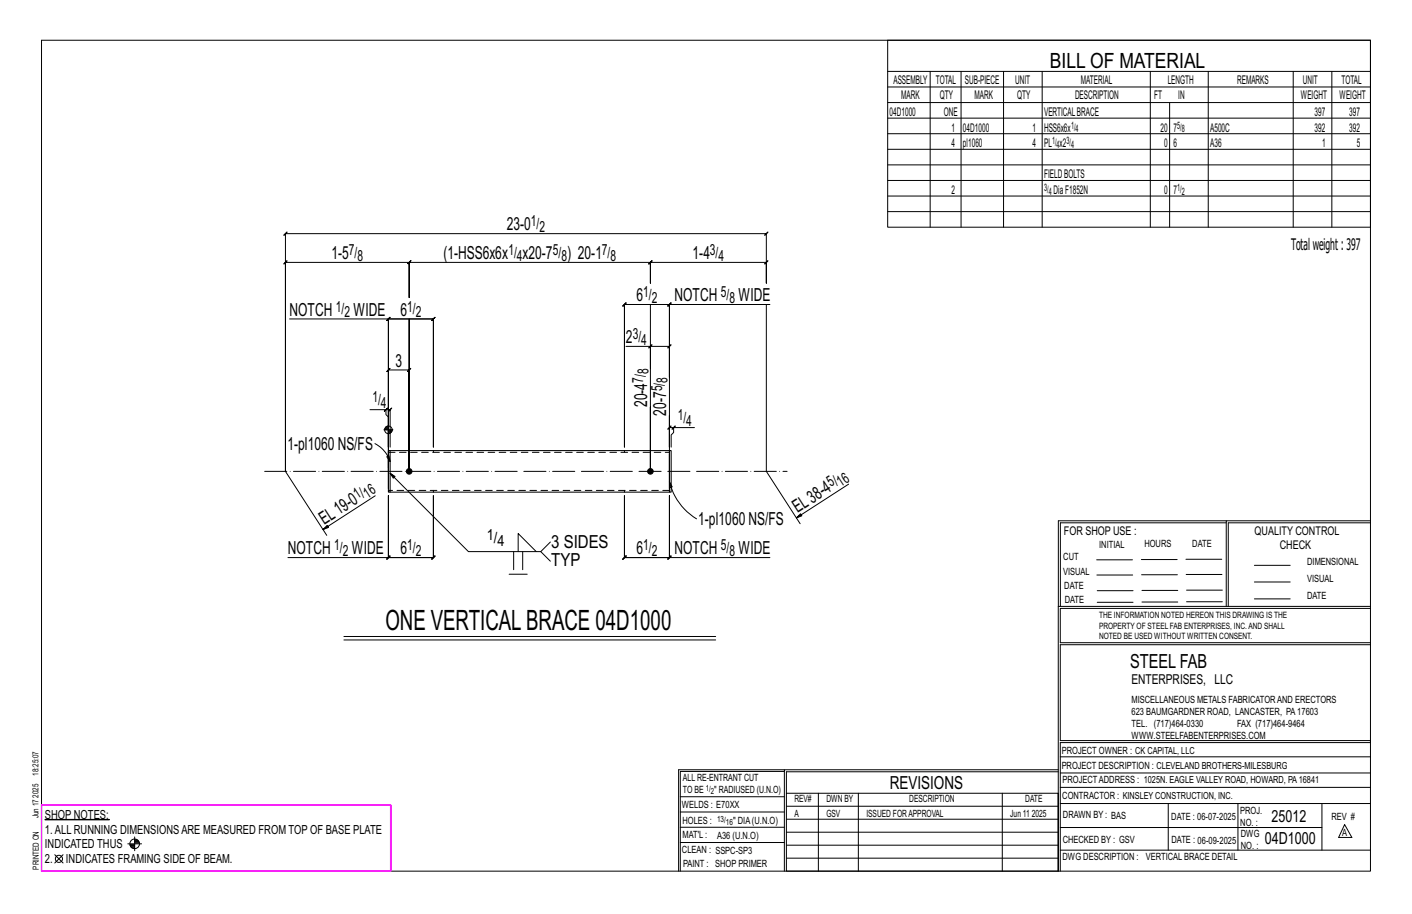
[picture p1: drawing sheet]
<svg xmlns="http://www.w3.org/2000/svg" width="432mm" height="279mm" viewBox="0 0 432 279" stroke-linecap="round" stroke-linejoin="round" font-family="sans-serif">
<defs><g id="words">
<text font-size="8.6" x="117.9" y="192.6">ONE VERTICALBRACE 04D1000</text>
<text font-size="6.4" x="321.1" y="20.7">BILL OF MATERIAL</text>
<text font-size="5.9" x="345.6" y="204.1">STEEL FAB</text>
<g font-size="5.5">
<text x="155" y="70.4">23-0</text>
<text x="101.4" y="79.2">1-5</text>
<text x="135.6" y="79.2">(1-HSS6x6x</text>
<text x="159.8" y="79.2">x20-7</text>
<text x="173.4" y="79.2">) 20-1</text>
<text x="211.8" y="79.2">1-4</text>
<text x="194.6" y="92.1">6</text>
<text x="206.3" y="92.1">NOTCH</text>
<text x="225.8" y="92.1">WIDE</text>
<text x="88.6" y="96.5">NOTCH</text>
<text x="108.1" y="96.5">WIDE</text>
<text x="122.5" y="96.5">6</text>
<text x="191.4" y="104.9">2</text>
<text x="120.9" y="112.1">3</text>
<text x="197.9" y="124.4" transform="rotate(-90 197.9 124.4)">20-4</text>
<text x="203.7" y="127.1" transform="rotate(-90 203.7 127.1)">20-7</text>
<text x="87.9" y="137.5">1-pl1060 NS/FS</text>
<text x="99.1" y="160.5" transform="rotate(-33 99.1 160.5)">EL19-0</text>
<text x="213.5" y="160.5">1-pl1060 NS/FS</text>
<text x="243.9" y="156.9" transform="rotate(-33 243.9 156.9)">EL38-4</text>
<text x="168.6" y="167.6">3 SIDES</text>
<text x="88.1" y="169.5">NOTCH</text>
<text x="107.6" y="169.5">WIDE</text>
<text x="122.5" y="169.5">6</text>
<text x="168.6" y="173.2">TYP</text>
<text x="194.6" y="169.5">6</text>
<text x="206.3" y="169.5">NOTCH</text>
<text x="225.8" y="169.5">WIDE</text>
<text x="272.2" y="241.1">REVISIONS</text>
</g>
<g font-size="5.1">
<text x="388.9" y="251.3">25012</text>
<text x="386.8" y="258.1">04D1000</text>
</g>
<text font-size="4.9" x="394.8" y="76.4">Totalweight : 397</text>
<g font-size="4.7">
<text x="162.3" y="69.2">1/</text>
<text x="164.9" y="70.9">2</text>
<text x="106.7" y="78">7/</text>
<text x="155.5" y="78">1/</text>
<text x="169.1" y="78">5/</text>
<text x="184.1" y="78">7/</text>
<text x="217.1" y="78">3/</text>
<text x="109.3" y="79.6">8</text>
<text x="158.1" y="79.6">4</text>
<text x="171.7" y="79.6">8</text>
<text x="186.7" y="79.6">8</text>
<text x="219.7" y="79.6">4</text>
<text x="102.7" y="95.3">1/</text>
<text x="124.5" y="95.3">1/</text>
<text x="196.7" y="90.8">1/</text>
<text x="199.3" y="92.5">2</text>
<text x="220.4" y="90.8">5/</text>
<text x="223.1" y="92.5">8</text>
<text x="105.3" y="96.9">2</text>
<text x="127.1" y="96.9">2</text>
<text x="193.5" y="103.7">3/</text>
<text x="196.1" y="105.3">4</text>
<text x="196.7" y="117.1" transform="rotate(-90 196.7 117.1)">7/</text>
<text x="198.3" y="114.5" transform="rotate(-90 198.3 114.5)">8</text>
<text x="202.5" y="119.7" transform="rotate(-90 202.5 119.7)">5/</text>
<text x="204.1" y="117.1" transform="rotate(-90 204.1 117.1)">8</text>
<text x="113.9" y="123">1/</text>
<text x="116.5" y="124.7">4</text>
<text x="207.3" y="128.5">1/</text>
<text x="209.9" y="130.1">4</text>
<text x="254.1" y="148.9" transform="rotate(-33 254.1 148.9)">5/</text>
<text x="257.2" y="148.8" transform="rotate(-33 257.2 148.8)">16</text>
<text x="109.3" y="152.4" transform="rotate(-33 109.3 152.4)">1/</text>
<text x="112.4" y="152.4" transform="rotate(-33 112.4 152.4)">16</text>
<text x="148.9" y="165.1">1/</text>
<text x="152.1" y="166.8">4</text>
<text x="102.2" y="168.2">1/</text>
<text x="104.8" y="169.9">2</text>
<text x="124.5" y="168.2">1/</text>
<text x="127.1" y="169.9">2</text>
<text x="196.7" y="168.2">1/</text>
<text x="199.3" y="169.9">2</text>
<text x="220.4" y="168.2">5/</text>
<text x="223.1" y="169.9">8</text>
</g>
<text font-size="4.2" x="346" y="209.1">ENTERPRISES, LLC</text>
<g font-size="3.8">
<text x="13.8" y="250.3">SHOP NOTES:</text>
<text x="13.8" y="254.8">1.ALL RUNNING DIMENSIONSARE MEASURED FROM TOP OF BASE PLATE</text>
<text x="13.8" y="263.9">2.</text>
<text x="13.8" y="259.3">INDICATED THUS</text>
<text x="20.2" y="263.9">INDICATES FRAMING SIDE OF BEAM.</text>
</g>
<g font-size="3.7">
<text x="273.2" y="25.6">ASSEMBLY</text>
<text x="286.2" y="25.6">TOTAL</text>
<text x="295.1" y="25.6">SUB-PIECE</text>
<text x="310.4" y="25.6">UNIT</text>
<text x="330.5" y="25.6">MATERIAL</text>
<text x="357.1" y="25.6">LENGTH</text>
<text x="378.3" y="25.6">REMARKS</text>
<text x="398.4" y="25.6">UNIT</text>
<text x="410.2" y="25.6">TOTAL</text>
<text x="272.1" y="35.5">04D1000</text>
<text x="275.6" y="30.4">MARK</text>
<text x="287.4" y="30.4">QTY</text>
<text x="288.6" y="35.5">ONE</text>
<text x="298" y="30.4">MARK</text>
<text x="311" y="30.4">QTY</text>
<text x="319.3" y="35.5">VERTICALBRACE</text>
<text x="328.7" y="30.4">DESCRIPTION</text>
<text x="353" y="30.4">FT</text>
<text x="360.3" y="30.4">IN</text>
<text x="397.8" y="30.4">WEIGHT</text>
<text x="402" y="35.5">397</text>
<text x="409.6" y="30.4">WEIGHT</text>
<text x="412.6" y="35.5">397</text>
<text x="290.9" y="40.2">1</text>
<text x="294.5" y="40.2">04D1000</text>
<text x="315.8" y="40.2">1</text>
<text x="319.3" y="40.2">HSS6x6x</text>
<text x="354.9" y="40.2">20</text>
<text x="358.9" y="40.2">7</text>
<text x="370.1" y="40.2">A500C</text>
<text x="402" y="40.2">392</text>
<text x="412.6" y="40.2">392</text>
<text x="290.9" y="45">4</text>
<text x="294.5" y="45">pl1060</text>
<text x="315.8" y="45">4</text>
<text x="319.3" y="45">PL x2</text>
<text x="356" y="45">0</text>
<text x="358.9" y="45">6</text>
<text x="370.1" y="45">A36</text>
<text x="404.3" y="45">1</text>
<text x="415" y="45">5</text>
<text x="290.9" y="59.3">2</text>
<text x="319.3" y="54.5">FIELDBOLTS</text>
<text x="322.2" y="59.3">DiaF1852N</text>
<text x="356" y="59.3">0</text>
<text x="358.9" y="59.3">7</text>
<text x="325.3" y="163.4">FOR SHOP USE :</text>
<text x="383.7" y="163.4">QUALITY CONTROL</text>
<text x="391.4" y="167.8">CHECK</text>
</g>
<g font-size="3.1">
<text x="327.5" y="39.4">1/</text>
<text x="328.9" y="40.5">4</text>
<text x="360" y="39.4">5/</text>
<text x="361.4" y="40.5">8</text>
<text x="321.7" y="44.1">1/</text>
<text x="323.1" y="45.3">4</text>
<text x="326.1" y="44.1">3/</text>
<text x="327.5" y="45.3">4</text>
<text x="319.3" y="58.4">3/</text>
<text x="320.7" y="59.5">4</text>
<text x="360" y="58.4">1/</text>
<text x="361.4" y="59.5">2</text>
<text x="336.2" y="167.4">INITIAL</text>
<text x="350" y="167.1">HOURS</text>
<text x="364.6" y="167.2">DATE</text>
<text x="325.2" y="171.3">CUT</text>
<text x="399.8" y="172.8">DIMENSIONAL</text>
<text x="325.1" y="175.8">VISUAL</text>
<text x="399.8" y="177.9">VISUAL</text>
<text x="325.5" y="180">DATE</text>
<text x="325.7" y="184.4">DATE</text>
<text x="399.8" y="183.1">DATE</text>
<text x="346" y="215">MISCELLANEOUS METALS FABRICATORAND ERECTORS</text>
<text x="346" y="218.6">623 BAUMGARDNER ROAD, LANCASTER, PA17603</text>
<text x="346" y="225.8">WWW.STEELFABENTERPRISES.COM</text>
<text x="346" y="222.2">TEL. (717)464-0330</text>
<text x="378.3" y="222.2">FAX (717)464-9464</text>
<text x="324.7" y="230.5">PROJECT OWNER : CK CAPITAL, LLC</text>
<text x="208.8" y="238.8">ALL RE-ENTRANT CUT</text>
<text x="324.7" y="235.1">PROJECT DESCRIPTION : CLEVELAND BROTHERS-MILESBURG</text>
<text x="324.9" y="239.5">PROJECTADDRESS : 1025N. EAGLE VALLEY ROAD, HOWARD, PA16841</text>
<text x="208.8" y="242.5">TO BE</text>
<text x="218.4" y="242.5">&quot; RADIUSED (U.N.O)</text>
<text x="242.9" y="245.3">REV#</text>
<text x="252.7" y="245.3">DWN BY</text>
<text x="278.1" y="245.3">DESCRIPTION</text>
<text x="313.5" y="245.3">DATE</text>
<text x="324.9" y="244.2">CONTRACTOR : KINSLEY CONSTRUCTION, INC.</text>
<text x="208.5" y="247">WELDS : E70XX</text>
<text x="208.7" y="251.7">HOLES :</text>
<text x="224.2" y="251.8">&quot; DIA(U.N.O)</text>
<text x="242.9" y="249.9">A</text>
<text x="252.7" y="249.9">GSV</text>
<text x="264.9" y="249.9">ISSUED FORAPPROVAL</text>
<text x="309" y="249.9">Jun 11</text>
<text x="315.5" y="249.9">2025</text>
<text x="325.1" y="250">DRAWN BY : BAS</text>
<text x="358.2" y="250.5">DATE : 06-07-2025</text>
<text x="379.3" y="248.9">PROJ.</text>
<text x="407.2" y="250.5">REV #</text>
<text x="208.7" y="256.3">MAT'L :</text>
<text x="219.3" y="256.4">A36 (U.N.O)</text>
<text x="325" y="257.6">CHECKED BY : GSV</text>
<text x="358.3" y="257.7">DATE : 06-09-2025</text>
<text x="379.3" y="252.5">NO. :</text>
<text x="379.5" y="255.9">DWG</text>
<text x="410.5" y="255.5">A</text>
<text x="208.6" y="260.7">CLEAN : SSPC-SP3</text>
<text x="324.9" y="262.9">DWG DESCRIPTION :</text>
<text x="350.4" y="263">VERTICAL BRACE DETAIL</text>
<text x="379.5" y="259.5">NO. :</text>
<text x="208.9" y="265">PAINT : SHOP PRIMER</text>
</g>
<g font-size="2.7">
<text x="336.1" y="189">THE INFORMATION NOTED HEREON THIS DRAWING IS THE</text>
<text x="336.1" y="195.4">NOTED BE USED WITHOUT WRITTEN CONSENT.</text>
<text x="336.1" y="192.2">PROPERTY OF STEEL FAB ENTERPRISES, INC.AND SHALL</text>
</g>
<g font-size="2.6">
<text x="215.9" y="241.8">1/</text>
<text x="217.4" y="242.7">2</text>
<text x="219.3" y="251.1">13/</text>
<text x="222" y="252.1">16</text>
</g>
<g font-size="2.5">
<text x="11.7" y="237.1" transform="rotate(-90 11.7 237.1)">18:25:07</text>
<text x="11.8" y="243.8" transform="rotate(-90 11.8 243.8)">2025</text>
<text x="11.8" y="250.1" transform="rotate(-90 11.8 250.1)">Jun 17</text>
<text x="11.9" y="265.8" transform="rotate(-90 11.9 265.8)">PRINTED ON</text>
</g>
</g></defs>
<g fill="#000" stroke="#000" stroke-width=".31">
<path d="M13.8 250.5l19.6 .1z"/>
<circle cx="125.1" cy="144.1" r=".86"/>
<circle cx="198.9" cy="144.1" r=".86"/>
</g>
<g fill="none" stroke="#000" stroke-width=".31">
<path d="M12.7 12.3h406.4v254h-406.4zM271.5 12.3h147.6v57.2h-147.6zM271.5 21.8h147.6M271.5 26.6h147.6M271.5 31.4h147.6M271.5 36.1h147.6M284.5 21.8v47.7M293.9 21.8v47.7M306.9 21.8v47.7M318.7 21.8v47.7M351.8 21.8v47.7M357.7 31.4v38.1"/>
<path d="M369.5 21.8v47.7M395.5 21.8v47.7M407.3 21.8v47.7M271.5 40.9h147.6M271.5 45.6h147.6M271.5 50.4h147.6M271.5 55.2h147.6M271.5 59.9h147.6M87.8 70.9l-.5 .5h147.1l-.5 .5 1-1-.5 .5v15.2v-6.4l.5-.5-1 1 .5-.5h-35.5l.5-.5-1 1 .5-.5v6.4v-6.4l.5-.5-1 1 .5-.5h-73.8l.5-.5-1 1 .5-.5v10.8v-10.8l.5-.5-1 1 .5-.5h-37.8l.5-.5-1 1 .5-.5v63.9v-72.7l-.5 .5zM271.5 64.7h147.6M88.6 97.5h30.2v39.2v-39.2l-.5 .5 1-1-.5 .5h13.7l-.5 .5 1-1-.5 .5v39.2v-39.2l.5-.5-1 1 .5-.5h-13.7M119.3 97l-1 1z"/>
<path d="M198.9 93.1v19.6zM204.7 93.1h-13.7l.5-.5-1 1 .5-.5v43.6v-43.6l-.5 .5 1-1-.5 .5h13.7l-.5 .5 1-1-.5 .5v22.2v-22.2h30.7M205.2 92.6l-1 1zM234.4 93.1v51zM191.4 105.9h7.5v38.2v-19.7M198.4 106.4l1-1zM198.9 105.9h5.8l-.5 .5 1-1-.5 .5v38.2M113.1 125.2h4.9v1.5l.8 .8v9.2M114.7 135.6l1.6 1.1 1.4 1.4 .8 1.2 .8 1.8M117.4 131.4h2.8M117.5 125.7l1-1zM117.7 130.9v.5"/>
<path d="M117.9 130.6v.8M118 125.2h1.3l-.5 .5 1-1-.5 .5v11.5M118.1 130.4v1M118.3 139.6l.7-.3 .3 1.8zM118.4 130.3v1.1M118.6 130.2v1.2M118.8 130v13M119 131.4v1.1M119.2 131.4v1.1M119.4 131.4v1M119.6 131.4v.8M119.8 131.4v.5"/>
<path d="M198.9 124.4v19.7zM204.7 127.1v9.6zM205.5 131.2l1-1zM206 130.7h-1.3l.5-.5-1 1 .5-.5v6M212.4 130.7h-6.4v1.5l-.8 .8v3.7M87.3 144.1l12.6 19.6M114.7 151.6l-15.9 10.3 1.2-1.3 .4 .6-1.6 .7M118.8 144.1v-31l-.5 .5 1-1-.5 .5h6.3l-.5 .5 1-1-.5 .5v31v-46.6v46.6M119.3 144.7l1 1.5 .5-.6-1.5-.9 24 23.9h22.1l2.9-2.9M204.7 147.3l.9 1.5-.7 .3zM204.7 147.3a18.3 18.3 0 0 0 8.3 11.3M234.4 144.1l10.3 16"/>
<path d="M259.5 148l-16 10.3 1.3-1.2 .4 .6-1.7 .6M375 159.8h-50.7v25.6M375 159.2h-51.3l-.1 107.1M419.1 159.2h-44.1v26.2M419.1 159.8h-43.5v25.6M88.1 170.4h30.7v-18.9v18.9l-.5 .5 1-1-.5 .5h13.7l-.5 .5 1-1-.5 .5v-18.9v18.9l.5-.5-1 1 .5-.5h-13.7M119.3 169.9l-1 1zM155.7 175.5h5.5M157.1 168.6v5.6M158.5 168.6v-5.5l5.5 5.5M159.8 168.6v5.6M165.4 168.6l2.9 3"/>
<path d="M204.7 170.4l.5-.5-1 1zM204.7 170.4h-13.7l.5-.5-1 1 .5-.5v-18.9v18.9l-.5 .5 1-1-.5 .5h13.7l-.5 .5 1-1-.5 .5v-18.9v18.9h30.7M335.4 171.1h10.9M335.4 175.8h11M349 171h11M349.1 175.7h11M362.7 171h10.9M362.7 175.6h11M383.6 172.8h11M383.6 177.9h11M105.2 194.6h113.7M105.2 195.6h113.7"/>
<path d="M323.7 185.4h95.4M335.5 184.1h11M335.5 180.6h11M349.2 184h11M349.2 180.5h11M362.9 180.4h10.9M362.9 184h10.9M383.6 183.1h11M419.1 186h-94.9v10.5h94.9M419.1 197.1h-94.9v29.3h94.9v.6h-94.9v39.3M239.9 235.8h-31.9v30.5M239.9 235.3h-32.4v31"/>
<path d="M323.6 235.3h-83.7v31M323.6 235.9h-83.1v6.6M324.2 236.3h94.9M324.2 231.4h94.9M39.1 258h4.2M39.7 258.2h1.5M39.8 258.4h1.4M39.9 258.7h1.3M40.1 258.9h1.1M40.4 259.2h.8M41.2 255.8v4.3M41.2 257.7h1.4"/>
<path d="M41.2 257.2h1.3M41.2 257.5h1.4M41.2 256.7h.8M41.2 257h1.1M208 252.9h31.9M208 257.5h31.9M208 243.6h31.9M208 248.2h31.9M240.5 242.5h83.1v23.8h-83.1zM240.5 258.4h83.1M240.5 254.4h83.1M240.5 250.4h83.1"/>
<path d="M240.5 246.5h83.1M250.3 242.5v23.8M262.5 242.5v23.8M306.5 242.5v23.8M324.2 253h80.1M324.2 245.6h94.9M324.2 259.9h94.9M324.2 240.7h94.9M357.3 245.6v14.3M378.6 245.6v14.3M404.3 245.6v14.3M411.2 252.1l2.2 3.9h-4z"/>
<path d="M16.8 261.3l2.5 2.5M19.3 261.3l-2.5 2.5M240.5 262.3h83.1"/>
<circle cx="118.8" cy="131.4" r="1.16"/>
<circle cx="41.2" cy="258" r="1.47"/>
<circle cx="18" cy="262.5" r="1.1"/>
</g>
<path d="M12.7 246.1h106.8v20.2h-106.8z" fill="none" stroke="#f0f" stroke-width=".5"/>
<path d="M118.8 137.7h.5v12.7h-.5zM118.8 138.8v10.6M119.3 137.7h85.4M204.7 137.7h.5v12.7h-.5zM204.7 138.8v10.6M119.3 150.4h85.4" fill="none" stroke="#000" stroke-width=".32"/>
<path d="M118.8 138.3h85.9M132.5 137.7v.6M191 138.3v-.6M132.5 149.9v.5M191 150.4v-.5M204.7 149.9h-85.9" fill="none" stroke="#000" stroke-width=".31" stroke-dasharray="2 1.4"/>
<path d="M80.9 144.1h159.8" fill="none" stroke="#000" stroke-width=".31" stroke-dasharray="6.8 1 0 1"/>
<use href="#words"/>
</svg>
